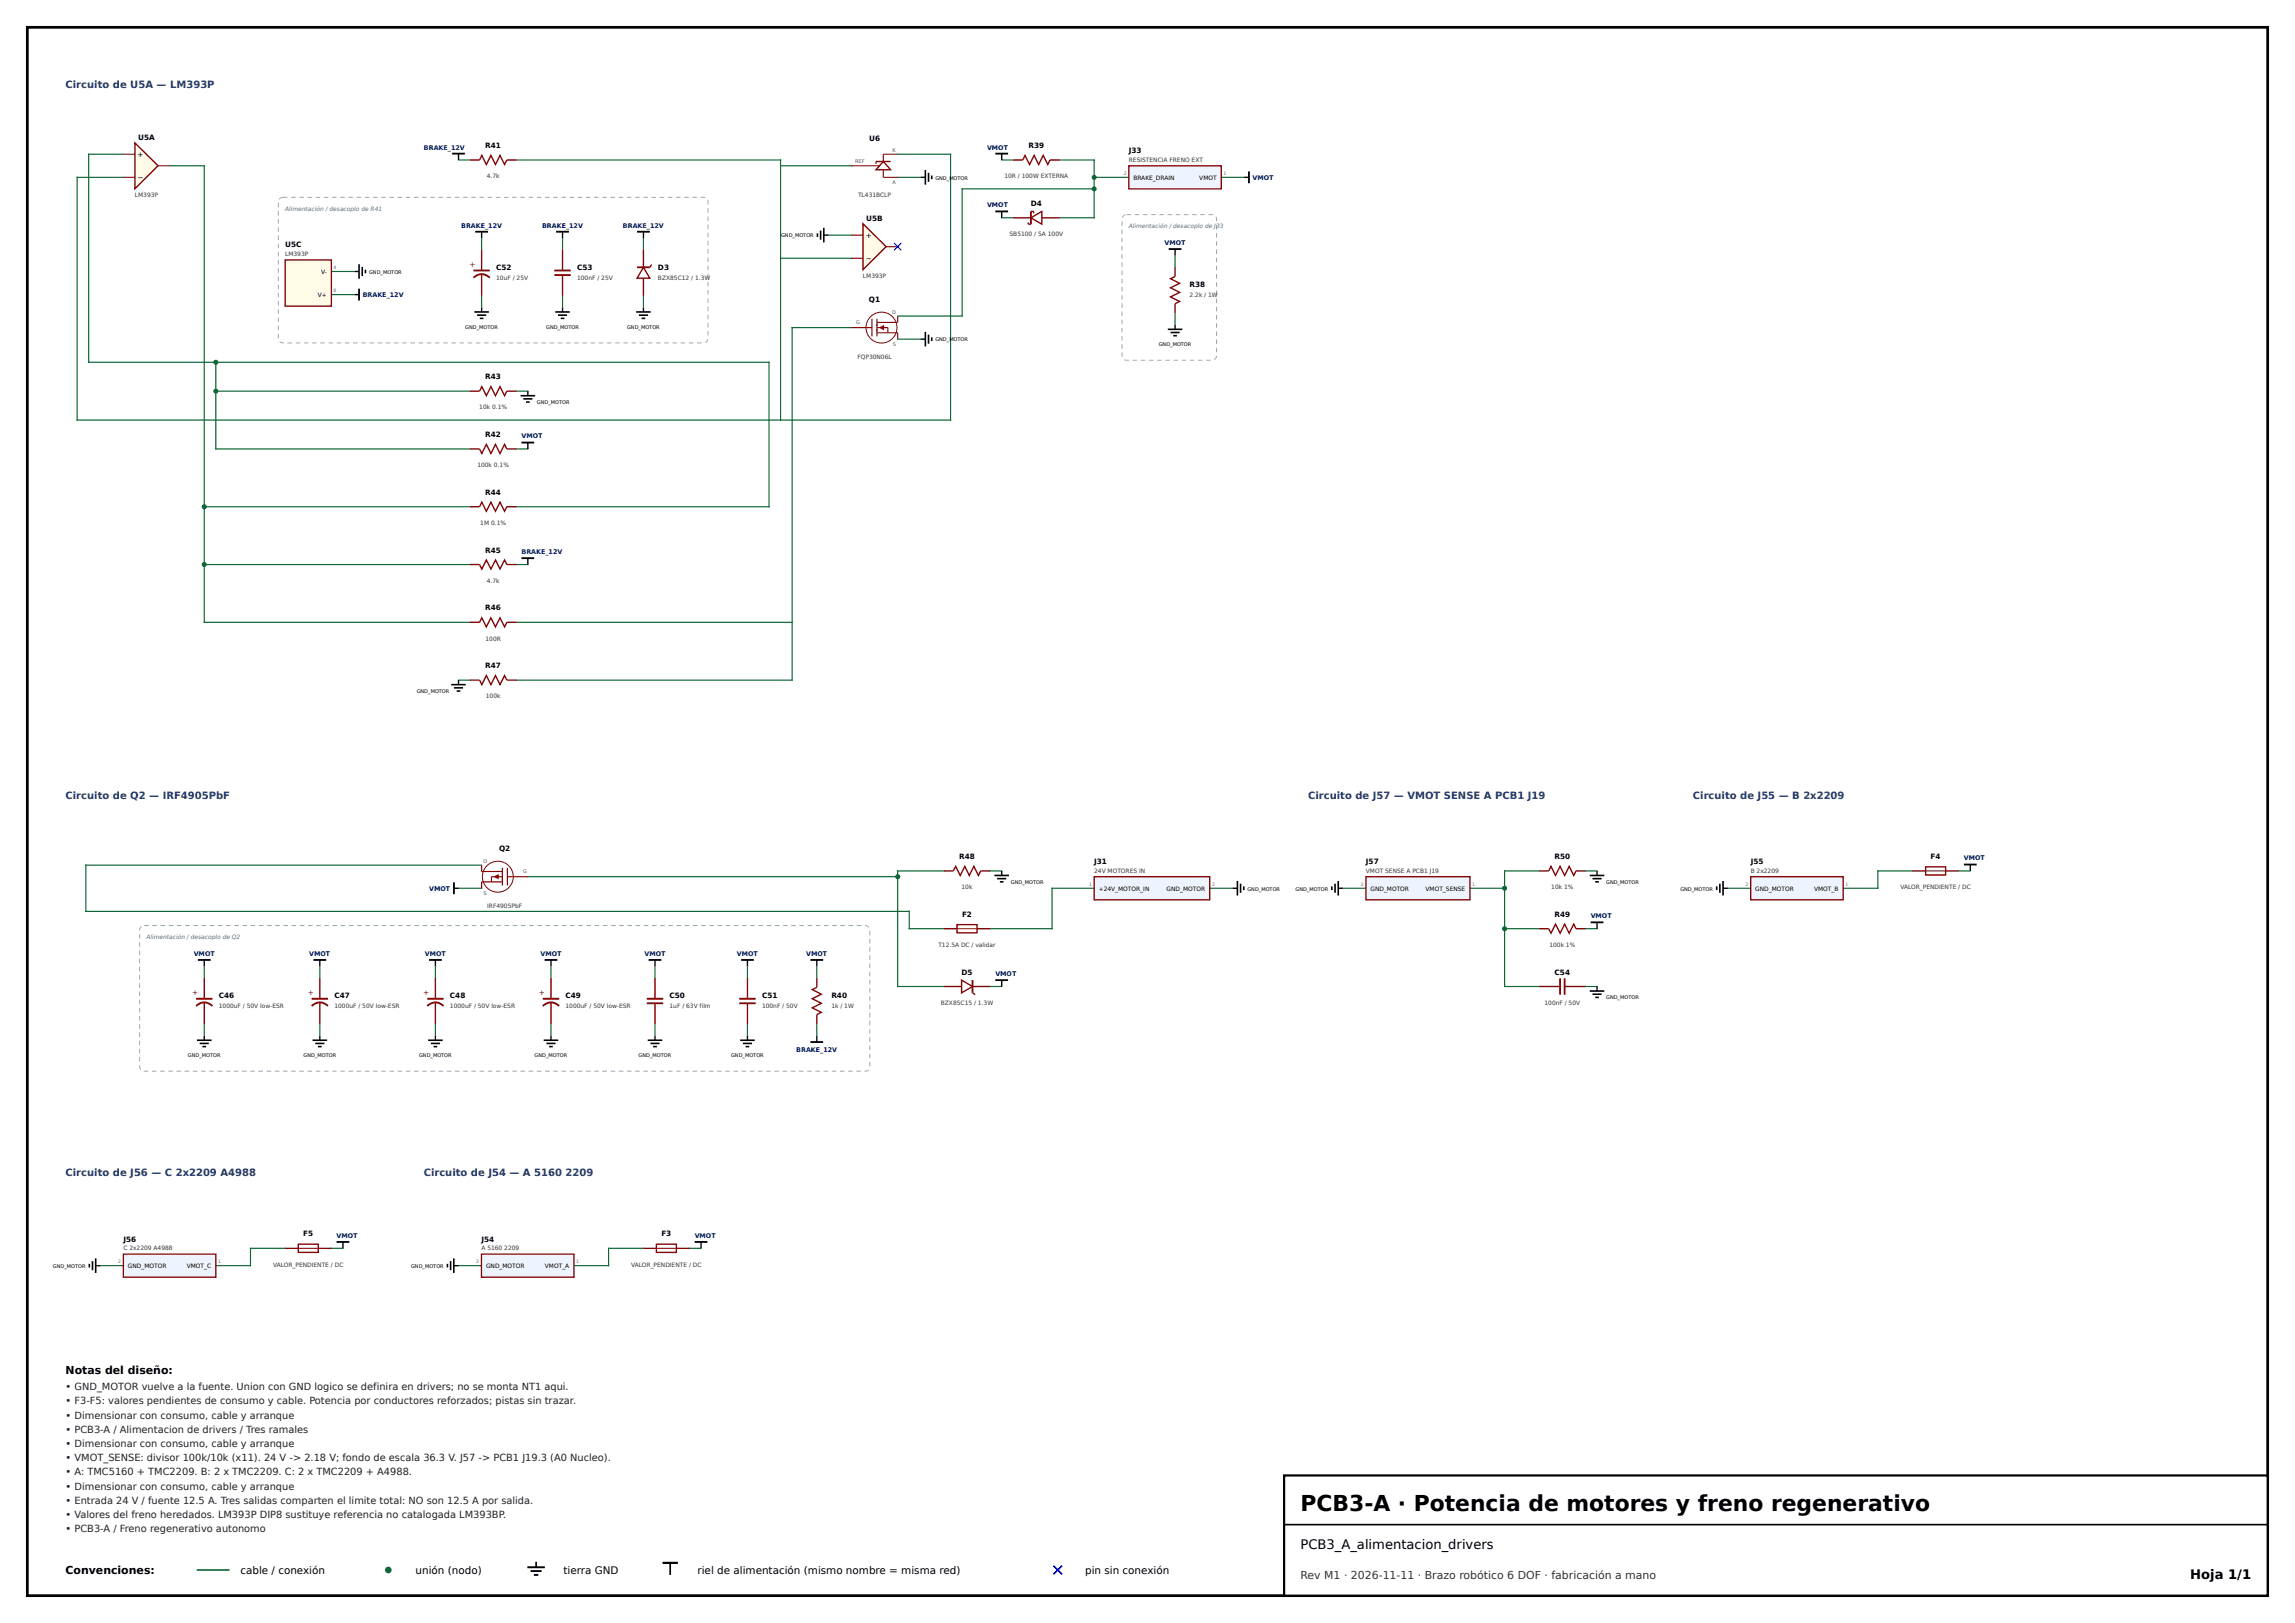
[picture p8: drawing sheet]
<svg xmlns="http://www.w3.org/2000/svg" width="420mm" height="297mm" viewBox="0 0 420 297" stroke-linecap="round" stroke-linejoin="round" font-family="sans-serif">
<defs><g id="words">
<text font-size="4" x="238" y="276.5">PCB3-A · Potencia de motores y freno regenerativo</text>
<g font-size="2.4">
<text x="238" y="283.5">PCB3_A_alimentacion_drivers</text>
<text x="400.8" y="289">Hoja 1/1</text>
</g>
<g font-size="2">
<text x="12" y="251.4">Notas del diseño:</text>
<text x="12" y="288">Convenciones:</text>
</g>
<text font-size="2" fill="#333" x="238" y="289">Rev M1 · 2026-11-11 · Brazo robótico 6 DOF · fabricación a mano</text>
<g font-size="1.9">
<text x="44" y="288">cable / conexión</text>
<text x="76.1" y="288">unión (nodo)</text>
<text x="103.1" y="288">tierra GND</text>
<text x="127.7" y="288">riel de alimentación (mismo nombre = misma red)</text>
<text x="198.6" y="288">pin sin conexión</text>
</g>
<g font-size="1.8" fill="#1a3d6d">
<text x="12" y="16.1">Circuito de U5A — LM393P</text>
<text x="12" y="146.2">Circuito de Q2 — IRF4905PbF</text>
<text x="239.4" y="146.2">Circuito de J57 — VMOT SENSE A PCB1 J19</text>
<text x="309.8" y="146.2">Circuito de J55 — B 2x2209</text>
<text x="12" y="215.2">Circuito de J56 — C 2x2209 A4988</text>
<text x="77.5" y="215.2">Circuito de J54 — A 5160 2209</text>
</g>
<g font-size="1.8" fill="#222">
<text x="12" y="254.4">• GND_MOTOR vuelve a la fuente. Union con GND logico se definira en drivers; no se monta NT1 aqui.</text>
<text x="12" y="257">• F3-F5: valores pendientes de consumo y cable. Potencia por conductores reforzados; pistas sin trazar.</text>
<text x="12" y="259.6">• Dimensionar con consumo, cable y arranque</text>
<text x="12" y="262.2">• PCB3-A / Alimentacion de drivers / Tres ramales</text>
<text x="12" y="264.8">• Dimensionar con consumo, cable y arranque</text>
<text x="12" y="267.4">• VMOT_SENSE: divisor 100k/10k (x11). 24 V -&gt; 2.18 V; fondo de escala 36.3 V. J57 -&gt; PCB1 J19.3 (A0 Nucleo).</text>
<text x="12" y="270">• A: TMC5160 + TMC2209. B: 2 x TMC2209. C: 2 x TMC2209 + A4988.</text>
<text x="12" y="272.6">• Dimensionar con consumo, cable y arranque</text>
<text x="12" y="275.2">• Entrada 24 V / fuente 12.5 A. Tres salidas comparten el limite total: NO son 12.5 A por salida.</text>
<text x="12" y="277.8">• Valores del freno heredados. LM393P DIP8 sustituye referencia no catalogada LM393BP.</text>
<text x="12" y="280.4">• PCB3-A / Freno regenerativo autonomo</text>
</g>
<g font-size="1.3">
<text x="25.2" y="28.7">+</text>
<text x="25.3" y="25.6">U5A</text>
<text x="88.8" y="27.1">R41</text>
<text x="159.1" y="25.7">U6</text>
<text x="188.2" y="27.1">R39</text>
<text x="206.6" y="28">J33</text>
<text x="25.2" y="33">−</text>
<text x="158.5" y="40.4">U5B</text>
<text x="188.6" y="37.7">D4</text>
<text x="52.2" y="45.3">U5C</text>
<text x="158.4" y="43.5">+</text>
<text x="158.4" y="47.8">−</text>
<text x="90.8" y="49.4">C52</text>
<text x="105.6" y="49.4">C53</text>
<text x="120.4" y="49.4">D3</text>
<text x="217.7" y="52.6">R38</text>
<text x="159" y="55.3">Q1</text>
<text x="88.8" y="69.4">R43</text>
<text x="88.8" y="80">R42</text>
<text x="88.8" y="90.6">R44</text>
<text x="88.8" y="101.1">R45</text>
<text x="88.8" y="111.7">R46</text>
<text x="88.8" y="122.3">R47</text>
<text x="91.3" y="155.8">Q2</text>
<text x="175.5" y="157.2">R48</text>
<text x="200.2" y="158.1">J31</text>
<text x="250" y="158.1">J57</text>
<text x="284.5" y="157.2">R50</text>
<text x="320.4" y="158.1">J55</text>
<text x="353.3" y="157.2">F4</text>
<text x="176.1" y="167.8">F2</text>
<text x="284.5" y="167.8">R49</text>
<text x="176" y="178.4">D5</text>
<text x="284.5" y="178.4">C54</text>
<text x="40" y="182.7">C46</text>
<text x="61.2" y="182.7">C47</text>
<text x="82.3" y="182.7">C48</text>
<text x="103.5" y="182.7">C49</text>
<text x="122.5" y="182.7">C50</text>
<text x="139.5" y="182.7">C51</text>
<text x="152.1" y="182.7">R40</text>
<text x="22.6" y="227.2">J56</text>
<text x="55.5" y="226.3">F5</text>
<text x="88.1" y="227.2">J54</text>
<text x="121" y="226.3">F3</text>
</g>
<g font-size="1.3" fill="#8b0000">
<text x="85.9" y="48.8">+</text>
<text x="35.2" y="182.1">+</text>
<text x="56.3" y="182.1">+</text>
<text x="77.5" y="182.1">+</text>
<text x="98.6" y="182.1">+</text>
</g>
<g font-size="1.2" fill="#00008b">
<text x="77.6" y="27.4">BRAKE_12V</text>
<text x="180.6" y="27.4">VMOT</text>
<text x="229.2" y="32.9">VMOT</text>
<text x="84.4" y="41.7">BRAKE_12V</text>
<text x="99.2" y="41.7">BRAKE_12V</text>
<text x="114" y="41.7">BRAKE_12V</text>
<text x="180.6" y="37.9">VMOT</text>
<text x="213.1" y="44.8">VMOT</text>
<text x="66.4" y="54.3">BRAKE_12V</text>
<text x="95.4" y="80.2">VMOT</text>
<text x="95.4" y="101.4">BRAKE_12V</text>
<text x="359.4" y="157.5">VMOT</text>
<text x="78.6" y="163">VMOT</text>
<text x="291.1" y="168">VMOT</text>
<text x="35.5" y="174.9">VMOT</text>
<text x="56.6" y="174.9">VMOT</text>
<text x="77.8" y="174.9">VMOT</text>
<text x="98.9" y="174.9">VMOT</text>
<text x="117.9" y="174.9">VMOT</text>
<text x="134.9" y="174.9">VMOT</text>
<text x="147.6" y="174.9">VMOT</text>
<text x="182.2" y="178.6">VMOT</text>
<text x="145.7" y="192.4">BRAKE_12V</text>
<text x="61.6" y="226.5">VMOT</text>
<text x="127.1" y="226.5">VMOT</text>
</g>
<g font-size="1.1" fill="#333">
<text x="206.6" y="29.7">RESISTENCIA FRENO EXT</text>
<text x="89.1" y="32.6">4.7k</text>
<text x="183.8" y="32.6">10R / 100W EXTERNA</text>
<text x="24.7" y="36.1">LM393P</text>
<text x="157" y="36.1">TL431BCLP</text>
<text x="52.2" y="46.9">LM393P</text>
<text x="184.8" y="43.2">SB5100 / 5A 100V</text>
<text x="90.8" y="51.2">10uF / 25V</text>
<text x="105.6" y="51.2">100nF / 25V</text>
<text x="120.4" y="51.2">BZX85C12 / 1.3W</text>
<text x="157.9" y="50.9">LM393P</text>
<text x="217.7" y="54.4">2.2k / 1W</text>
<text x="156.9" y="65.7">FQP30N06L</text>
<text x="87.7" y="74.9">10k 0.1%</text>
<text x="87.4" y="85.5">100k 0.1%</text>
<text x="87.9" y="96.1">1M 0.1%</text>
<text x="89.1" y="106.6">4.7k</text>
<text x="88.8" y="117.2">100R</text>
<text x="88.9" y="127.8">100k</text>
<text x="200.2" y="159.8">24V MOTORES IN</text>
<text x="250" y="159.8">VMOT SENSE A PCB1 J19</text>
<text x="320.4" y="159.8">B 2x2209</text>
<text x="89.2" y="166.2">IRF4905PbF</text>
<text x="176" y="162.7">10k</text>
<text x="283.9" y="162.7">10k 1%</text>
<text x="347.8" y="162.7">VALOR_PENDIENTE / DC</text>
<text x="171.7" y="173.3">T12.5A DC / validar</text>
<text x="283.5" y="173.3">100k 1%</text>
<text x="40" y="184.5">1000uF / 50V low-ESR</text>
<text x="61.2" y="184.5">1000uF / 50V low-ESR</text>
<text x="82.3" y="184.5">1000uF / 50V low-ESR</text>
<text x="103.5" y="184.5">1000uF / 50V low-ESR</text>
<text x="122.5" y="184.5">1uF / 63V film</text>
<text x="139.5" y="184.5">100nF / 50V</text>
<text x="152.1" y="184.5">1k / 1W</text>
<text x="172.2" y="183.9">BZX85C15 / 1.3W</text>
<text x="282.7" y="183.9">100nF / 50V</text>
<text x="22.6" y="228.8">C 2x2209 A4988</text>
<text x="50" y="231.8">VALOR_PENDIENTE / DC</text>
<text x="88.1" y="228.8">A 5160 2209</text>
<text x="115.5" y="231.8">VALOR_PENDIENTE / DC</text>
</g>
<g font-size="1.1">
<text x="207.4" y="32.9">BRAKE_DRAIN</text>
<text x="219.5" y="32.9">VMOT</text>
<text x="58.7" y="50.1">V-</text>
<text x="58.2" y="54.3">V+</text>
<text x="201.1" y="163">+24V_MOTOR_IN</text>
<text x="213.5" y="163">GND_MOTOR</text>
<text x="250.8" y="163">GND_MOTOR</text>
<text x="260.9" y="163">VMOT_SENSE</text>
<text x="321.2" y="163">GND_MOTOR</text>
<text x="332" y="163">VMOT_B</text>
<text x="23.4" y="232">GND_MOTOR</text>
<text x="34.2" y="232">VMOT_C</text>
<text x="88.9" y="232">GND_MOTOR</text>
<text x="99.7" y="232">VMOT_A</text>
</g>
<g font-size="1.1" fill="#5a6b80">
<text x="52.2" y="38.5">Alimentación / desacoplo de R41</text>
<text x="206.6" y="41.7">Alimentación / desacoplo de J33</text>
<text x="26.8" y="171.8">Alimentación / desacoplo de Q2</text>
</g>
<g font-size=".9" fill="#555">
<text x="156.5" y="29.8">REF</text>
<text x="163.4" y="27.8">K</text>
<text x="163.3" y="33.7">A</text>
<text x="156.7" y="59.3">G</text>
<text x="163.2" y="57.4">D</text>
<text x="163.4" y="63.3">S</text>
<text x="88.5" y="157.9">D</text>
<text x="95.8" y="159.8">G</text>
<text x="88.5" y="163.8">S</text>
</g>
<g font-size=".9">
<text x="171.2" y="32.9">GND_MOTOR</text>
<text x="142.9" y="43.4">GND_MOTOR</text>
<text x="67.5" y="50.1">GND_MOTOR</text>
<text x="85.2" y="60.2">GND_MOTOR</text>
<text x="100" y="60.2">GND_MOTOR</text>
<text x="114.8" y="60.2">GND_MOTOR</text>
<text x="171.2" y="62.5">GND_MOTOR</text>
<text x="212.1" y="63.3">GND_MOTOR</text>
<text x="98.3" y="73.9">GND_MOTOR</text>
<text x="76.3" y="126.8">GND_MOTOR</text>
<text x="185" y="161.7">GND_MOTOR</text>
<text x="293.9" y="161.7">GND_MOTOR</text>
<text x="228.3" y="163">GND_MOTOR</text>
<text x="237.1" y="163">GND_MOTOR</text>
<text x="307.5" y="163">GND_MOTOR</text>
<text x="293.9" y="182.9">GND_MOTOR</text>
<text x="34.4" y="193.4">GND_MOTOR</text>
<text x="55.5" y="193.4">GND_MOTOR</text>
<text x="76.7" y="193.4">GND_MOTOR</text>
<text x="97.8" y="193.4">GND_MOTOR</text>
<text x="116.9" y="193.4">GND_MOTOR</text>
<text x="133.8" y="193.4">GND_MOTOR</text>
<text x="9.7" y="232">GND_MOTOR</text>
<text x="75.2" y="232">GND_MOTOR</text>
</g>
<g font-size=".8" fill="#666">
<text x="205.6" y="32">2</text>
<text x="223.9" y="32">1</text>
<text x="61.1" y="49.3">4</text>
<text x="61.1" y="53.5">8</text>
<text x="199.3" y="162.1">1</text>
<text x="221.8" y="162.1">2</text>
<text x="249" y="162.1">2</text>
<text x="269.4" y="162.1">1</text>
<text x="319.4" y="162.1">2</text>
<text x="337.7" y="162.1">1</text>
<text x="21.6" y="231.2">2</text>
<text x="39.9" y="231.2">1</text>
<text x="87.2" y="231.2">2</text>
<text x="105.4" y="231.2">1</text>
</g>
</g></defs>
<g fill="none" stroke="#00602a" stroke-width=".21">
<path d="M22.6 28.2h-6.4v38.1h124.5v26.4h-46.2M31 30.3h6.4v83.6h48.6M83.9 29.3h2.1M94.5 29.3h48.4v47.6M142.9 30.3h12.9M164.3 28.2h9.7v48.7h-159.9v-44.4h8.5M164.3 32.5h4.2M183.3 29.3h2.1M183.3 39.9h2.1M193.9 29.3h6.3v10.6h-6.3M200.2 32.5h6.4M200.2 34.6h-24.1v23.2h-11.8"/>
<path d="M223.5 32.5h4.2M142.9 47.3h12.9M151.6 43h4.2M155.8 59.9h-10.8v64.6h-50.5M39.5 71.6h46.5M39.5 66.3v15.9h46.5M94.5 71.6h2.1M164.3 62.1h4.2M37.4 92.7h48.6M94.5 82.2h2.1M37.4 103.3h48.6M94.5 103.3h2.1"/>
<path d="M94.5 113.9h50.5M83.9 124.5h2.1"/>
</g>
<g fill="#00602a">
<circle cx="200.2" cy="34.6" r=".46"/>
<circle cx="37.4" cy="92.7" r=".46"/>
<circle cx="37.4" cy="103.3" r=".46"/>
<circle cx="39.5" cy="71.6" r=".46"/>
<circle cx="200.2" cy="32.5" r=".46"/>
<circle cx="39.5" cy="66.3" r=".46"/>
</g>
<path d="M86 29.3h1.8l.4-.9 .8 1.7 .8-1.7 .9 1.7 .8-1.7 .8 1.7 .5-.8h1.7" fill="none" stroke="#8b0000" stroke-width=".25"/>
<path d="M24.7 26.1l4.2 4.2-4.2 4.2z" fill="#fff8e7" stroke="#8b0000" stroke-width=".25"/>
<path d="M22.6 28.2h2.1M22.6 32.5h2.1M28.9 30.3h2.1M155.8 59.9h3.8M159.6 58.3v3.3M160.5 59.9h2v1M160.5 58.3v3.3M164.3 57.8v1.2h-3.8M160.5 60.9h3.8v1.2" fill="none" stroke="#8b0000" stroke-width=".21"/>
<path d="M86 71.6h1.8l.4-.9 .8 1.7 .8-1.7 .9 1.7 .8-1.7 .8 1.7 .5-.8h1.7M86 82.2h1.8l.4 .8 .8-1.7 .8 1.7 .9-1.7 .8 1.7 .8-1.7 .5 .9h1.7M86 103.3h1.8l.4 .8 .8-1.6 .8 1.6 .9-1.6 .8 1.6 .8-1.6 .5 .8h1.7M86 113.9h1.8l.4-.8 .8 1.6 .8-1.6 .9 1.6 .8-1.6 .8 1.6 .5-.8h1.7" fill="none" stroke="#8b0000" stroke-width=".25"/>
<path d="M160.8 59.9l1-.5v1z" fill="#8b0000"/>
<circle cx="161.3" cy="59.9" r="2.83" fill="none" stroke="#8b0000" stroke-width=".18"/>
<path d="M185.4 29.3h1.8l.4-.9 .8 1.7 .8-1.7 .9 1.7 .8-1.7 .8 1.7 .5-.8h1.7M185.4 39.9h3.3M188.7 39.9l2-1.2v2.3zM188.7 38.7h.5v.3M190.7 39.9h3.2M188.2 40.7v.3h.5" fill="none" stroke="#8b0000" stroke-width=".25"/>
<path d="M188.7 38.7v2.3" fill="none" stroke="#8b0000" stroke-width=".33"/>
<path d="M206.6 30.3h16.9v4.3h-16.9z" fill="#eef4ff" stroke="#8b0000" stroke-width=".25"/>
<path d="M161.7 29.6l1.3 1.5h-2.7zM163 29.6h-2.7v.4M86 92.7h1.8l.4-.8 .8 1.7 .8-1.7 .9 1.7 .8-1.7 .8 1.7 .5-.9h1.7M86 124.5h1.8l.4 .8 .8-1.7 .8 1.7 .9-1.7 .8 1.7 .8-1.7 .5 .9h1.7" fill="none" stroke="#8b0000" stroke-width=".25"/>
<path d="M155.8 30.3h5.2M161.7 31.1v1.4h2.6M164.3 28.2h-2.6v1.4" fill="none" stroke="#8b0000" stroke-width=".21"/>
<path d="M157.9 40.9l4.3 4.2-4.3 4.2z" fill="#fff8e7" stroke="#8b0000" stroke-width=".25"/>
<path d="M155.8 43h2.1M155.8 47.3h2.1M162.2 45.1h2.1" fill="none" stroke="#8b0000" stroke-width=".21"/>
<path d="M51.2 36.4l.6-.3h76.9a.83 .83 0 0 1 .9 .8v25a.83 .83 0 0 1-.9 .9h-76.9a.83 .83 0 0 1-.9-.9v-25z" fill="none" stroke="#9aa7b8" stroke-width=".18" stroke-dasharray=".8 .7" stroke-linecap="butt"/>
<path d="M60.6 49.7h4.3M60.6 53.9h4.3M88.1 43.6v2.1M88.1 54.1v2.2M102.9 43.6v2.1M102.9 54.1v2.2M117.8 43.6v2.1M117.8 54.1v2.2" fill="none" stroke="#00602a" stroke-width=".21"/>
<path d="M52.2 47.6h8.4v8.4h-8.4z" fill="#fffbe6" stroke="#8b0000" stroke-width=".25"/>
<path d="M88.1 45.7v3.8M88.1 50.2v3.9M102.9 45.7v3.8M102.9 50.3v3.8M117.8 48.9l1.1 2h-2.3zM117.8 45.7v3.2M117.8 50.9v3.2M215 48.9v1.7l-.8 .4 1.7 .8-1.7 .9 1.7 .8-1.7 .8 1.7 .9-.9 .4v1.7" fill="none" stroke="#8b0000" stroke-width=".25"/>
<path d="M86.6 50.8a2.02 2.02 0 0 1 3 0M86.6 49.5h3M101.4 49.5h3M101.4 50.3h3M116.6 48.9h2.3" fill="none" stroke="#8b0000" stroke-width=".33"/>
<path d="M119.3 48.4l-.4 .5z" fill="#000" stroke="#8b0000" stroke-width=".25"/>
<g fill="none" stroke="#000" stroke-width=".25">
<path d="M83.9 28.1v1.2M168.5 32.5h.8M183.3 28.1v1.2M183.3 38.7v1.2M227.7 32.5h.9M64.9 49.7h.8M64.9 53.9h.8M88.1 42.4v1.2M88.1 56.3v.8M102.9 42.4v1.2M102.9 56.3v.8M117.8 42.4v1.2"/>
<path d="M117.8 56.3v.8M150.8 43h.8M215 45.6v1.1M215 59.4v.9M96.6 71.6v.8M168.5 62.1h.8M96.6 81v1.2M96.6 102.1v1.2M83.9 124.5v.8"/>
</g>
<g fill="none" stroke="#000" stroke-width=".29">
<path d="M169.3 31.1v2.7M169.9 31.6v1.7M170.5 32.1v.7M65.7 48.3v2.7M66.3 48.8v1.7M66.9 49.3v.7M86.8 57.1h2.7M87.3 57.7h1.7M87.8 58.3h.7M101.6 57.1h2.7M102.1 57.7h1.7M102.6 58.3h.7"/>
<path d="M116.4 57.1h2.7M116.9 57.7h1.7M117.4 58.3h.7M149.6 42.7v.7M150.2 42.2v1.7M150.8 41.7v2.7M95.3 72.4h2.6M95.8 73h1.6M96.3 73.6h.6M169.3 60.7v2.7M169.9 61.2v1.7M170.5 61.7v.7"/>
<path d="M213.7 60.3h2.7M214.2 60.8h1.7M214.7 61.4h.7M82.6 125.3h2.6M83.1 125.9h1.6M83.6 126.5h.6"/>
</g>
<path d="M82.7 28.1h2.4M182.2 28.1h2.3M182.2 38.7h2.3M228.6 31.4v2.1M65.7 52.8v2.2M87 42.4h2.3M101.8 42.4h2.3M116.6 42.4h2.3M213.9 45.6h2.3M95.4 81h2.4M95.4 102.1h2.4" fill="none" stroke="#000" stroke-width=".33"/>
<path d="M205.6 39.5l.6-.2h15.6a.83 .83 0 0 1 .8 .8v25a.83 .83 0 0 1-.8 .8h-15.6a.83 .83 0 0 1-.9-.8v-25z" fill="none" stroke="#9aa7b8" stroke-width=".18" stroke-dasharray=".8 .7" stroke-linecap="butt"/>
<path d="M215 46.7v2.2M215 57.3v2.1M88.1 158.3h-72.4v8.5h150.7v3.1h6.3M172.7 159.4h-8.4v21.1h8.4M181.2 159.4h2.1M83.9 162.5h4.2M96.6 160.4h67.7M200.2 162.5h-7.7v7.4h-11.3M221.4 162.5h4.2M181.2 180.5h2.1" fill="none" stroke="#00602a" stroke-width=".21"/>
<path d="M163.6 44.5l1.3 1.3zM164.9 44.5l-1.3 1.3z" fill="#000" stroke="#00c" stroke-width=".21"/>
<circle cx="164.3" cy="160.4" r=".46" fill="#00602a"/>
<path d="M88.1 158.3v1.2h3.8M91.9 158.8v3.2M92.9 158.8v3.2M91.9 160.4h-2v1M91.9 161.4h-3.8v1.1M92.9 160.4h3.7" fill="none" stroke="#8b0000" stroke-width=".21"/>
<path d="M90.3 160.4l1-.5v1z" fill="#8b0000"/>
<g fill="none" stroke="#8b0000" stroke-width=".18">
<path d="M175.1 169.9h3.7"/>
<circle cx="91.1" cy="160.4" r="2.83"/>
</g>
<path d="M172.7 159.4h1.8l.4-.9 .8 1.7 .9-1.7 .8 1.7 .8-1.7 .9 1.7 .4-.8h1.7M172.7 169.9h2.4M175.1 169.2h3.7v1.5h-3.7zM176 179.4l2 1.1-2 1.2zM178.8 169.9h2.4M172.7 180.5h3.3M178 180.5h3.2" fill="none" stroke="#8b0000" stroke-width=".25"/>
<path d="M178 179.4v2.3" fill="none" stroke="#8b0000" stroke-width=".33"/>
<path d="M178 181.7l.5 .3z" fill="#000" stroke="#8b0000" stroke-width=".25"/>
<path d="M200.2 160.4h21.2v4.3h-21.2z" fill="#eef4ff" stroke="#8b0000" stroke-width=".25"/>
<path d="M25.8 169.6l.6-.2h132a.83 .83 0 0 1 .8 .8v25a.83 .83 0 0 1-.8 .8h-132a.83 .83 0 0 1-.8-.8v-25z" fill="none" stroke="#9aa7b8" stroke-width=".18" stroke-dasharray=".8 .7" stroke-linecap="butt"/>
<g fill="none" stroke="#00602a" stroke-width=".21">
<path d="M281.7 159.4h-6.3v21.1h6.3M290.2 159.4h2.1M37.4 176.8v2.1M58.5 176.8v2.1M79.7 176.8v2.1M100.8 176.8v2.1M119.9 176.8v2.1M136.8 176.8v2.1M149.5 176.8v2.1M245.7 162.5h4.3M269 162.5h6.4M275.4 169.9h6.3"/>
<path d="M290.2 169.9h2.1M37.4 187.4v2.1M58.5 187.4v2.1M79.7 187.4v2.1M100.8 187.4v2.1M119.9 187.4v2.1M136.8 187.4v2.1M149.5 187.4v2.1M290.2 180.5h2.1"/>
</g>
<g fill="none" stroke="#8b0000" stroke-width=".25">
<path d="M37.4 178.9v3.9M58.5 178.9v3.9M79.7 178.9v3.9M100.8 178.9v3.9M119.9 178.9v3.9M136.8 178.9v3.9M149.5 178.9v1.8l-.9 .4 1.7 .8-1.7 .9 1.7 .8-1.7 .8 1.7 .9-.8 .4v1.7M37.4 183.4v4M58.5 183.4v4M79.7 183.4v4M100.8 183.4v4M119.9 183.6v3.8"/>
<path d="M136.8 183.6v3.8"/>
</g>
<path d="M35.9 184.1a2.02 2.02 0 0 1 3 0M35.9 182.8h3M57 184.1a2.02 2.02 0 0 1 3 0M57 182.8h3M78.2 184.1a2.02 2.02 0 0 1 3 0M78.2 182.8h3M99.3 184.1a2.02 2.02 0 0 1 3 0M99.3 182.8h3M118.4 182.8h3M118.4 183.6h3M135.3 182.8h3M135.3 183.6h3" fill="none" stroke="#8b0000" stroke-width=".33"/>
<g fill="none" stroke="#000" stroke-width=".25">
<path d="M183.3 159.4v.8M37.4 175.7v1.1M58.5 175.7v1.1M79.7 175.7v1.1M83.1 162.5h.8M100.8 175.7v1.1M119.9 175.7v1.1M136.8 175.7v1.1M149.5 175.7v1.1M183.3 179.4v1.1M225.6 162.5h.9M37.4 189.5v.9"/>
<path d="M58.5 189.5v.9M79.7 189.5v.9M100.8 189.5v.9M119.9 189.5v.9M136.8 189.5v.9M149.5 189.5v1.2"/>
</g>
<path d="M36.2 175.7h2.3M57.4 175.7h2.3M78.5 175.7h2.3M83.1 161.5v2.1M99.7 175.7h2.3M118.7 175.7h2.3M135.6 175.7h2.4M148.3 175.7h2.3M182.2 179.4h2.3M148.3 190.7h2.3" fill="none" stroke="#000" stroke-width=".33"/>
<g fill="none" stroke="#000" stroke-width=".29">
<path d="M182 160.2h2.7M182.5 160.8h1.7M183 161.4h.7M226.5 161.2v2.7M227 161.7v1.7M227.6 162.2v.7M36 190.4h2.7M36.5 190.9h1.7M37 191.5h.7M57.2 190.4h2.7M57.7 190.9h1.7M58.2 191.5h.7"/>
<path d="M78.3 190.4h2.7M78.8 190.9h1.7M79.3 191.5h.7M99.5 190.4h2.7M100 190.9h1.7M100.5 191.5h.7M118.5 190.4h2.7M119 190.9h1.7M119.5 191.5h.7M135.5 190.4h2.6M136 190.9h1.6M136.5 191.5h.6"/>
</g>
<g fill="#00602a">
<circle cx="275.3" cy="169.9" r=".46"/>
<circle cx="275.3" cy="162.5" r=".46"/>
</g>
<path d="M281.7 159.4h1.7l.4-.9 .9 1.7 .8-1.7 .8 1.7 .9-1.7 .8 1.7 .4-.8h1.8M281.7 169.9h1.7l.4 .9 .9-1.7 .8 1.7 .8-1.7 .9 1.7 .8-1.7 .4 .8h1.8" fill="none" stroke="#8b0000" stroke-width=".25"/>
<path d="M250 160.4h19v4.3h-19z" fill="#eef4ff" stroke="#8b0000" stroke-width=".25"/>
<path d="M350 159.4h2.4M352.4 158.6h3.7v1.5h-3.7zM356.1 159.4h2.4M281.7 180.5h3.8M286.3 180.5h3.9" fill="none" stroke="#8b0000" stroke-width=".25"/>
<path d="M285.5 179v3M286.3 179v3" fill="none" stroke="#8b0000" stroke-width=".33"/>
<path d="M292.3 159.4v.8M244.9 162.5h.8M292.3 168.8v1.1M292.3 180.5v.9" fill="none" stroke="#000" stroke-width=".25"/>
<path d="M291.1 168.8h2.3" fill="none" stroke="#000" stroke-width=".33"/>
<path d="M243.7 162.2v.7M244.3 161.7v1.7M244.9 161.2v2.7M290.9 160.2h2.7M291.4 160.8h1.7M291.9 161.4h.7M290.9 181.4h2.7M291.4 181.9h1.7M291.9 182.5h.7" fill="none" stroke="#000" stroke-width=".29"/>
<path d="M350 159.4h-6.3v3.1h-6.4M358.5 159.4h2.1M316.2 162.5h4.2" fill="none" stroke="#00602a" stroke-width=".21"/>
<path d="M352.4 159.4h3.7" fill="none" stroke="#8b0000" stroke-width=".18"/>
<path d="M320.4 160.4h16.9v4.3h-16.9z" fill="#eef4ff" stroke="#8b0000" stroke-width=".25"/>
<path d="M360.6 158.2v1.2M315.3 162.5h.9" fill="none" stroke="#000" stroke-width=".25"/>
<path d="M359.4 158.2h2.3" fill="none" stroke="#000" stroke-width=".33"/>
<path d="M314.2 162.2v.7M314.7 161.7v1.7M315.3 161.2v2.7" fill="none" stroke="#000" stroke-width=".29"/>
<path d="M18.3 231.6h4.3M52.2 228.4h-6.4v3.2h-6.3M60.6 228.4h2.2" fill="none" stroke="#00602a" stroke-width=".21"/>
<path d="M52.2 228.4h2.4M54.6 227.7h3.6v1.5h-3.6zM58.2 228.4h2.4" fill="none" stroke="#8b0000" stroke-width=".25"/>
<path d="M54.6 228.4h3.6" fill="none" stroke="#8b0000" stroke-width=".18"/>
<path d="M22.6 229.5h16.9v4.2h-16.9z" fill="#eef4ff" stroke="#8b0000" stroke-width=".25"/>
<path d="M17.5 231.6h.8M62.8 227.3v1.1" fill="none" stroke="#000" stroke-width=".25"/>
<path d="M61.6 227.3h2.3" fill="none" stroke="#000" stroke-width=".33"/>
<path d="M16.3 231.3v.6M16.9 230.8v1.6M17.5 230.3v2.6" fill="none" stroke="#000" stroke-width=".29"/>
<path d="M83.9 231.6h4.2M117.7 228.4h-6.3v3.2h-6.4M126.2 228.4h2.1" fill="none" stroke="#00602a" stroke-width=".21"/>
<path d="M88.1 229.5h16.9v4.2h-16.9z" fill="#eef4ff" stroke="#8b0000" stroke-width=".25"/>
<path d="M117.7 228.4h2.4M120.1 227.7h3.7v1.5h-3.7zM123.8 228.4h2.4" fill="none" stroke="#8b0000" stroke-width=".25"/>
<path d="M120.1 228.4h3.7" fill="none" stroke="#8b0000" stroke-width=".18"/>
<path d="M83 231.6h.9M128.3 227.3v1.1" fill="none" stroke="#000" stroke-width=".25"/>
<path d="M81.9 231.3v.6M82.5 230.8v1.6M83 230.3v2.6" fill="none" stroke="#000" stroke-width=".29"/>
<path d="M127.1 227.3h2.4" fill="none" stroke="#000" stroke-width=".33"/>
<path d="M5 5h410v287h-410z" fill="none" stroke="#000" stroke-width=".5"/>
<path d="M235 270h180v22h-180z" fill="#fff" stroke="#000" stroke-width=".4"/>
<path d="M235 279h180" fill="none" stroke="#000" stroke-width=".3"/>
<path d="M36 287.3h6" fill="none" stroke="#00602a" stroke-width=".3"/>
<circle cx="71.1" cy="287.3" r=".6" fill="#00602a"/>
<path d="M98.1 285.8v1M122.7 286v2.2" fill="none" stroke="#000" stroke-width=".3"/>
<path d="M96.5 286.8h3.2M97.1 287.5h2M97.7 288.2h.8" fill="none" stroke="#000" stroke-width=".35"/>
<path d="M121.3 286h2.8" fill="none" stroke="#000" stroke-width=".4"/>
<path d="M192.8 286.5l1.6 1.6zM192.8 288.1l1.6-1.6z" fill="#000" stroke="#00c" stroke-width=".3"/>
<use href="#words"/>
</svg>
